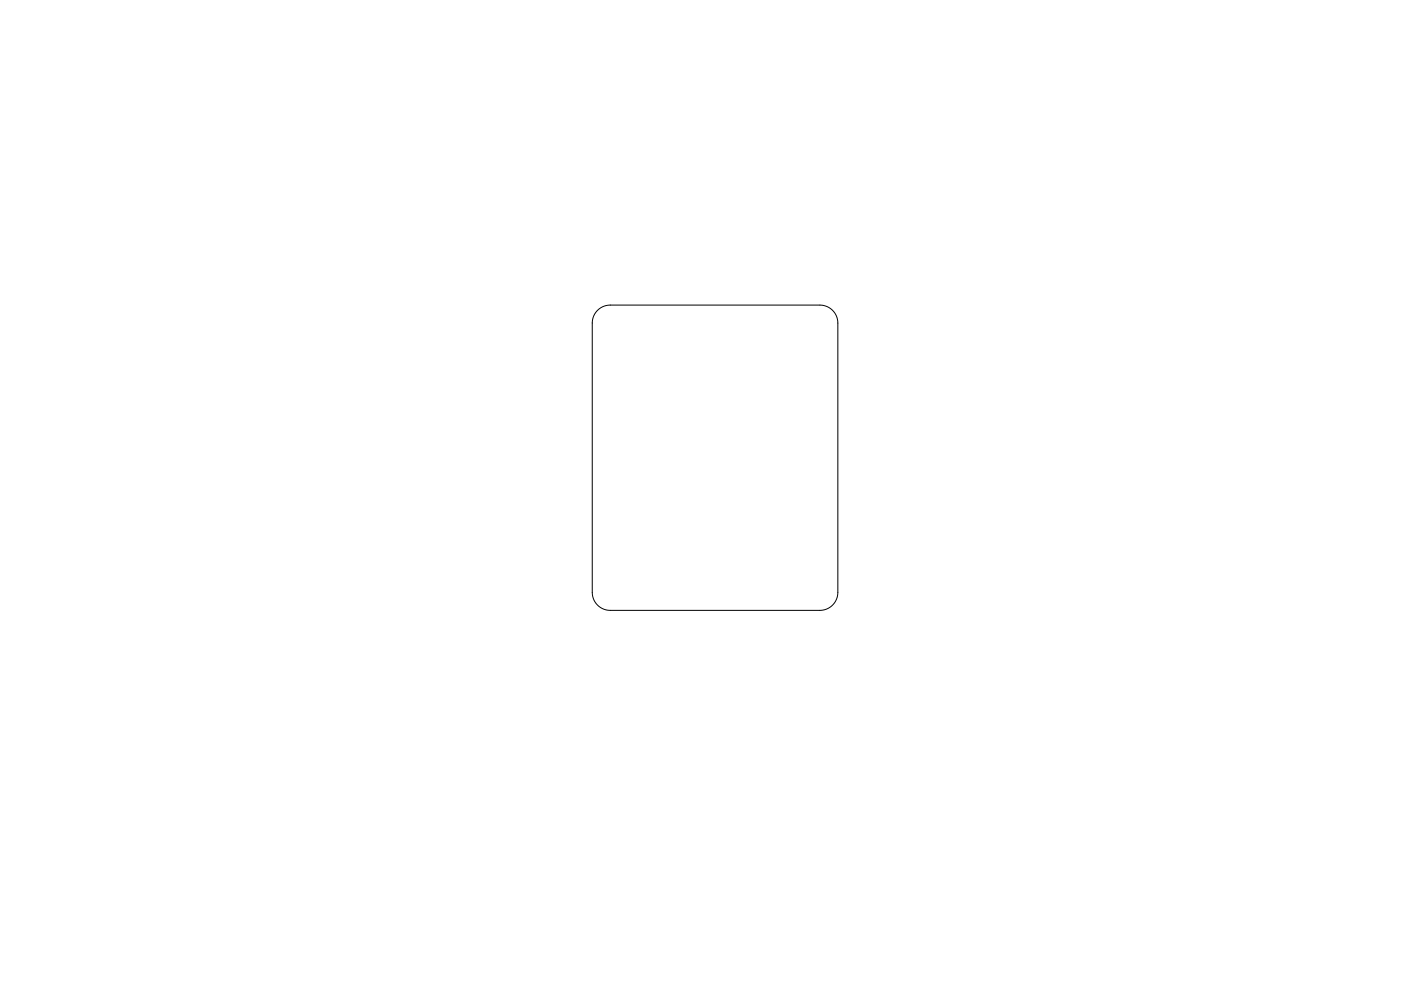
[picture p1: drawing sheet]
<svg xmlns="http://www.w3.org/2000/svg" width="297mm" height="210mm" viewBox="0 0 297 210" stroke-linecap="round" stroke-linejoin="round" font-family="sans-serif">
<path d="M126.7 65.8a3.8 3.8 0 0 1 2.7-1.1h44.4a3.8 3.8 0 0 1 3.8 3.8v57.2a3.8 3.8 0 0 1-3.8 3.8h-44.4a3.8 3.8 0 0 1-3.8-3.8v-57.2a3.8 3.8 0 0 1 1.1-2.7z" fill="none" stroke="#000" stroke-width=".21"/>
</svg>
